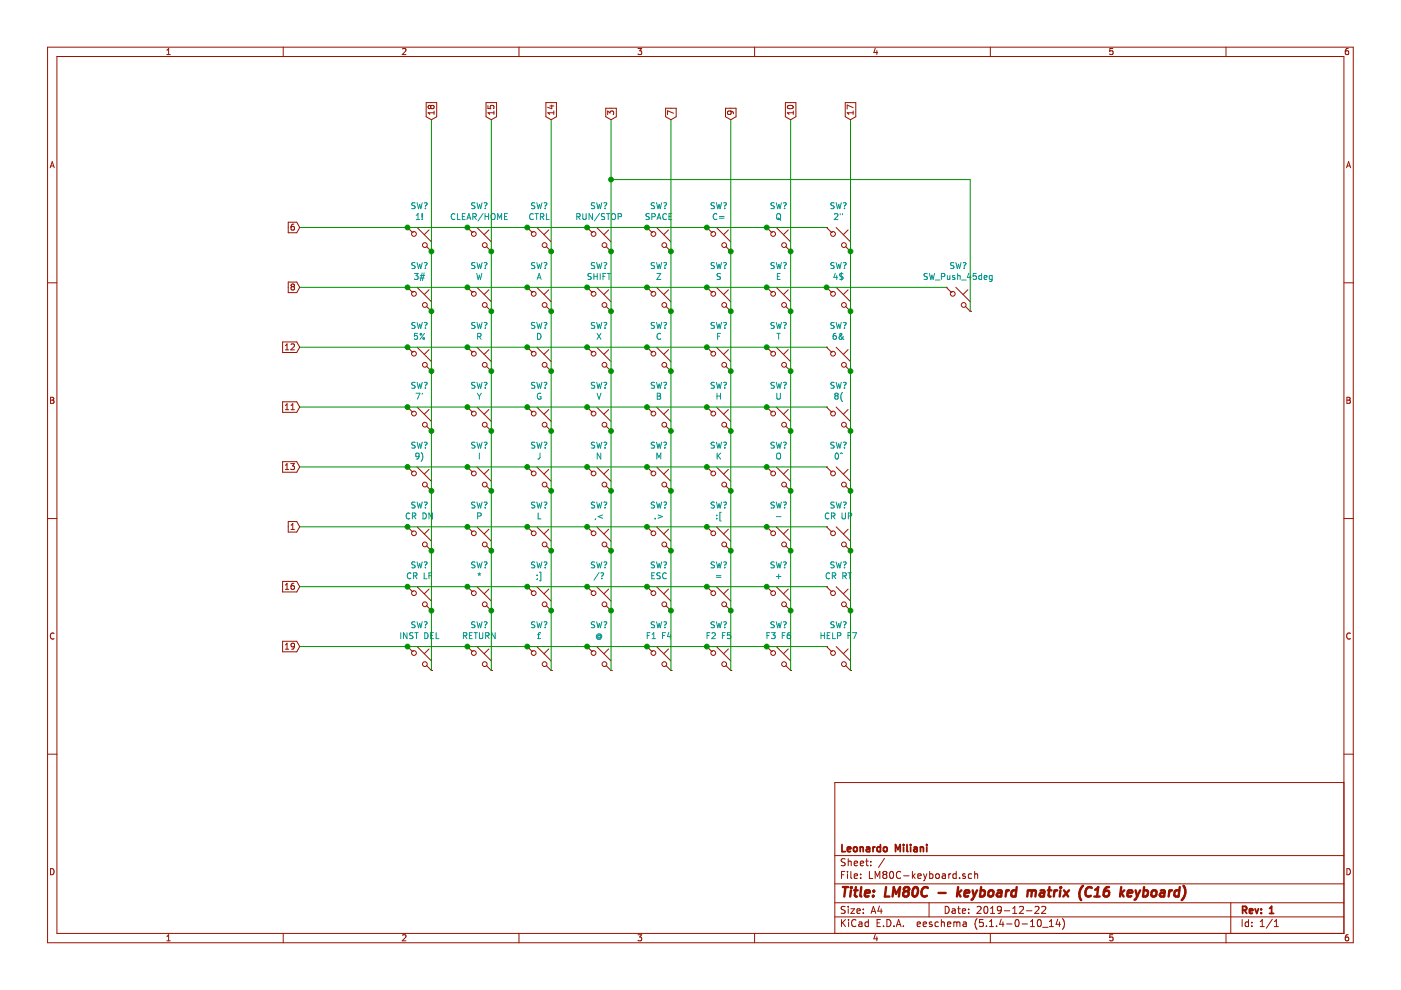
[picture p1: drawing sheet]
<svg xmlns="http://www.w3.org/2000/svg" width="297mm" height="210mm" viewBox="0 0 297 210" stroke-linecap="round" stroke-linejoin="round" font-family="sans-serif">
<path d="M.1 0h297v209.9h-297z" fill-rule="evenodd" fill="#fff" stroke="#fff" stroke-width=".21"/>
<g fill="none" stroke="#981200" stroke-width=".21">
<path d="M10.1 10h276.8v189.9h-276.8zM12.1 12h272.8v185.9h-272.8zM35.4 11.6h.7M35.4 10.6l.4-.3v1.3M60 10v2M85.3 10.4l.5-.1 .3 .3-.8 1h.8M110 10v2M135.3 10.3h.8l-.5 .5 .4 .1v.5l-.2 .2-.5-.2M160 10v2M185.6 10.2l-.3 .9h.8M185.9 10.7v.9M210 10v2"/>
<path d="M235.9 10.3h-.6v.6l.6-.1v.6l-.1 .2-.5-.2M259.9 10v2M285.9 10.3h-.4l-.2 .3-.1 .7 .3 .3 .4-.2v-.6h-.4l-.3 .2M10.6 35.6l.5-1.3 .4 1.3M10.7 35.2h.7M90.4 21.8h2.2v3l-1.1 .6-1.1-.6zM91.3 22.6l-.2-.3-.3 .3 .1 .4h.3l.1-.2M91.3 22.6l.2-.3h.3l.2 .3v.3l-.2 .2-.4-.1-.1-.2M91.3 22.6v.2M92 23.9h-1.2l.3 .4M92 23.5v.8M103 21.8h2.3v3l-1.1 .6-1.2-.6z"/>
<path d="M103.5 22.4v.6l.6 .1-.2-.2 .2-.5h.5l.1 .2-.1 .5M104.7 23.9h-1.2l.3 .4M104.7 23.5v.8M115.7 21.8h2.3v3l-1.1 .6-1.2-.6zM116.6 22.5h.8M117 22.3v.8l-.9-.4M117.4 23.9h-1.3l.4 .4M117.4 23.5v.8M128.4 22.9h2.3v1.9l-1.1 .6-1.2-.6zM128.8 24.3v-.8l.5 .5 .2-.4 .4-.1 .2 .3-.1 .5M141.1 22.9h2.3v1.9l-1.2 .6-1.1-.6zM142.8 24l-1.3-.5v.8"/>
<path d="M153.8 22.9h2.3v1.9l-1.2 .6-1.1-.6zM154.8 23.5l.2 .3v.3l-.6 .1-.2-.4 .3-.3 .7 .1 .2 .2 .1 .3M166.5 21.8h2.2v3l-1.1 .6-1.1-.6zM167 22.5a.75 .75 0 0 1 1.2 .2 .73 .73 0 0 1-1.3-.1zM168.2 23.9h-1.3l.4 .4M168.2 23.5v.8M179.2 21.8h2.2v3l-1.1 .6-1.1-.6zM180.9 23.5v.8M180.9 23.9h-1.3l.4 .4M180.9 22.8l-1.3-.5v.8M285.5 35.6l.4-1.3 .5 1.3M285.6 35.2h.6"/>
<path d="M10.1 60h2M61.1 47.1h1.8l.6 1.1-.6 1.1h-1.8zM61.1 59.8h1.8l.6 1.1-.6 1.1h-1.8zM62.3 47.5h-.2a.79 .79 0 0 0-.2 1.3l.5-.1v-.6l-.5-.1-.2 .3M86.4 48.2h.1M86.4 48.2l1 1M87.4 49.2h.1M88.4 48.2l3.1 3.1M90.5 52.3l1 1M91 48.7l-1.1 1.1M91.5 53.3h.1M99.1 48.2h.1"/>
<path d="M99.1 48.2l1 1M100.1 49.2h.1M101.1 48.2l3.1 3.1M103.2 52.3l1 1M103.7 48.7l-1.1 1.1M104.2 53.3h.1M111.8 48.2h.1M111.8 48.2l1 1M112.8 49.2h.1M113.8 48.2l3.1 3.1M115.8 52.3l1.1 1M116.4 48.7l-1.1 1.1"/>
<path d="M116.9 53.3h.1M124.5 48.2h.1M124.5 48.2l1 1M125.5 49.2h.1M126.5 48.2l3.1 3.1M128.5 52.3l1.1 1M129 48.7l-1 1.1M129.6 53.3h.1M137.2 48.2h.1M137.2 48.2l1 1M138.2 49.2h.1M139.2 48.2l3 3.1"/>
<path d="M141.2 52.3l1 1M141.7 48.7l-1 1.1M142.2 53.3h.1M149.9 48.2h.1M149.9 48.2l1 1M150.9 49.2h.1M151.9 48.2l3 3.1M153.9 52.3l1 1M154.4 48.7l-1 1.1M154.9 53.3h.1M162.6 48.2h.1M162.6 48.2l1 1"/>
<path d="M163.6 49.2h.1M164.6 48.2l3 3.1M166.6 52.3l1 1M167.1 48.7l-1 1.1M167.6 53.3h.1M175.2 48.2h.1M175.2 48.2l1.1 1M176.3 49.2h.1M177.3 48.2l3 3.1M179.3 52.3l1 1M179.8 48.7l-1 1.1M180.3 53.3h.1"/>
<path d="M284.9 60h2M59.9 72.5h3l.6 1.1-.6 1.1h-3zM60.5 73.3l.4-.4v1.3M60.5 74.2h.7M61.7 73l.5-.1 .2 .4-.8 .9h.8M61.9 60.8l-.2-.3 .2-.3 .5 .1v.3l-.2 .2M61.9 60.8l-.2 .2v.3l.2 .2 .4-.1 .1-.1v-.4l-.2-.1M61.9 60.8h.3M86.4 60.9h.1M86.4 73.6h.1M86.4 60.9l1 1M86.4 73.6l1 1"/>
<path d="M87.4 61.9h.1M87.4 74.6h.1M88.4 60.9l3.1 3.1M88.4 73.6l3.1 3.1M90.5 65l1 1M90.5 77.7l1 1M91 61.4l-1.1 1M91 74.1l-1.1 1M91.5 66h.1M91.5 78.7h.1M99.1 60.9h.1M99.1 73.6h.1"/>
<path d="M99.1 60.9l1 1M99.1 73.6l1 1M100.1 61.9h.1M100.1 74.6h.1M101.1 73.6l3.1 3.1M101.1 60.9l3.1 3.1M103.2 65l1 1M103.2 77.7l1 1M103.7 74.1l-1.1 1M103.7 61.4l-1.1 1M104.2 66h.1M104.2 78.7h.1"/>
<path d="M111.8 60.9h.1M111.8 73.6h.1M111.8 73.6l1 1M111.8 60.9l1 1M112.8 61.9h.1M112.8 74.6h.1M113.8 73.6l3.1 3.1M113.8 60.9l3.1 3.1M115.8 65l1.1 1M115.8 77.7l1.1 1M116.4 61.4l-1.1 1M116.4 74.1l-1.1 1"/>
<path d="M116.9 66h.1M116.9 78.7h.1M124.5 60.9h.1M124.5 73.6h.1M124.5 73.6l1 1M124.5 60.9l1 1M125.5 61.9h.1M125.5 74.6h.1M126.5 73.6l3.1 3.1M126.5 60.9l3.1 3.1M128.5 77.7l1.1 1M128.5 65l1.1 1"/>
<path d="M129 61.4l-1 1M129 74.1l-1 1M129.6 66h.1M129.6 78.7h.1M137.2 60.9h.1M137.2 73.6h.1M137.2 73.6l1 1M137.2 60.9l1 1M138.2 61.9h.1M138.2 74.6h.1M139.2 73.6l3 3.1M139.2 60.9l3 3.1"/>
<path d="M141.2 77.7l1 1M141.2 65l1 1M141.7 61.4l-1 1M141.7 74.1l-1 1M142.2 66h.1M142.2 78.7h.1M149.9 60.9h.1M149.9 73.6h.1M149.9 73.6l1 1M149.9 60.9l1 1M150.9 61.9h.1M150.9 74.6h.1"/>
<path d="M151.9 73.6l3 3.1M151.9 60.9l3 3.1M153.9 77.7l1 1M153.9 65l1 1M154.4 61.4l-1 1M154.4 74.1l-1 1M154.9 66h.1M154.9 78.7h.1M162.6 60.9h.1M162.6 73.6h.1M162.6 60.9l1 1M162.6 73.6l1 1"/>
<path d="M163.6 61.9h.1M163.6 74.6h.1M164.6 60.9l3 3.1M164.6 73.6l3 3.1M166.6 77.7l1 1M166.6 65l1 1M167.1 61.4l-1 1M167.1 74.1l-1 1M167.6 66h.1M167.6 78.7h.1M175.2 60.9h.1M175.2 73.6h.1"/>
<path d="M175.2 60.9l1.1 1M175.2 73.6l1.1 1M176.3 61.9h.1M176.3 74.6h.1M177.3 60.9l3 3.1M177.3 73.6l3 3.1M179.3 65l1 1M179.3 77.7l1 1M179.8 61.4l-1 1M179.8 74.1l-1 1M180.3 66h.1M180.3 78.7h.1"/>
<path d="M200.6 60.9h.1M200.6 60.9l1 1M201.6 61.9h.1M202.7 60.9l3 3.1M204.7 65l1 1M205.2 61.4l-1 1M205.7 66h.1M10.7 84.2h.5l.2 .3-.2 .3 .3 .3-.3 .4h-.5zM10.7 84.8h.5M59.9 85.2h3l.6 1.1-.6 1.1h-3zM59.9 97.9h3l.6 1.1-.6 1.1h-3zM60.5 86l.4-.4v1.3"/>
<path d="M60.5 98.6l.4-.3v1.3M60.5 99.6h.7M60.5 86.9h.7M61.6 98.3h.8l-.4 .5 .4 .1v.5l-.2 .2-.6-.2M61.7 86l.4-.4v1.3M61.7 86.9h.7M86.4 86.3h.1M86.4 99h.1M86.4 86.3l1 1M86.4 99l1 1M87.4 87.3h.1M88.4 86.3l3.1 3.1"/>
<path d="M88.4 99l3.1 3.1M90.5 90.4l1 1M91 86.8l-1.1 1M91 99.5l-1.1 1M91.5 91.4h.1M99.1 86.3h.1M99.1 99h.1M99.1 86.3l1 1M99.1 99l1 1M100.1 87.3h.1M101.1 86.3l3.1 3.1M101.1 99l3.1 3.1"/>
<path d="M103.2 90.4l1 1M103.7 86.8l-1.1 1M103.7 99.5l-1.1 1M104.2 91.4h.1M111.8 86.3h.1M111.8 99h.1M111.8 99l1 1M111.8 86.3l1 1M112.8 87.3h.1M113.8 99l3.1 3.1M113.8 86.3l3.1 3.1M115.8 90.4l1.1 1"/>
<path d="M116.4 99.5l-1.1 1M116.4 86.8l-1.1 1M116.9 91.4h.1M124.5 86.3h.1M124.5 99h.1M124.5 99l1 1M124.5 86.3l1 1M125.5 87.3h.1M126.5 86.3l3.1 3.1M126.5 99l3.1 3.1M128.5 90.4l1.1 1M129 86.8l-1 1"/>
<path d="M129 99.5l-1 1M129.6 91.4h.1M137.2 86.3h.1M137.2 99h.1M137.2 99l1 1M137.2 86.3l1 1M138.2 87.3h.1M139.2 86.3l3 3.1M139.2 99l3 3.1M141.2 90.4l1 1M141.7 86.8l-1 1M141.7 99.5l-1 1"/>
<path d="M142.2 91.4h.1M149.9 86.3h.1M149.9 99h.1M149.9 86.3l1 1M149.9 99l1 1M150.9 87.3h.1M151.9 86.3l3 3.1M151.9 99l3 3.1M153.9 90.4l1 1M154.4 86.8l-1 1M154.4 99.5l-1 1M154.9 91.4h.1"/>
<path d="M162.6 86.3h.1M162.6 99h.1M162.6 86.3l1 1M162.6 99l1 1M163.6 87.3h.1M164.6 86.3l3 3.1M164.6 99l3 3.1M166.6 90.4l1 1M167.1 99.5l-1 1M167.1 86.8l-1 1M167.6 91.4h.1M175.2 86.3h.1"/>
<path d="M175.2 99h.1M175.2 86.3l1.1 1M175.2 99l1.1 1M176.3 87.3h.1M177.3 86.3l3 3.1M177.3 99l3 3.1M179.3 90.4l1 1M179.8 86.8l-1 1M179.8 99.5l-1 1M180.3 91.4h.1M285.6 84.2h.4l.3 .3-.3 .3 .3 .3-.2 .4h-.5zM285.6 84.8h.4"/>
<path d="M10.1 109.9h2M61.1 110.6h1.8l.6 1.1-.6 1.1h-1.8zM61.7 112.3h.7M61.7 111.3l.4-.3v1.3M86.4 111.7h.1M86.4 111.7l1 1M87.4 100h.1M87.4 112.7h.1M88.4 111.7l3.1 3M90.5 103.1l1 1M90.5 115.8l1 1M91 112.2l-1.1 1"/>
<path d="M91.5 104.1h.1M91.5 116.8h.1M99.1 111.7h.1M99.1 111.7l1 1M100.1 100h.1M100.1 112.7h.1M101.1 111.7l3.1 3M103.2 115.8l1 1M103.2 103.1l1 1M103.7 112.2l-1.1 1M104.2 104.1h.1M104.2 116.8h.1"/>
<path d="M111.8 111.7h.1M111.8 111.7l1 1M112.8 100h.1M112.8 112.7h.1M113.8 111.7l3.1 3M115.8 115.8l1.1 1M115.8 103.1l1.1 1M116.4 112.2l-1.1 1M116.9 104.1h.1M116.9 116.8h.1M124.5 111.7h.1M124.5 111.7l1 1"/>
<path d="M125.5 100h.1M125.5 112.7h.1M126.5 111.7l3.1 3M128.5 115.8l1.1 1M128.5 103.1l1.1 1M129 112.2l-1 1M129.6 104.1h.1M129.6 116.8h.1M137.2 111.7h.1M137.2 111.7l1 1M138.2 100h.1M138.2 112.7h.1"/>
<path d="M139.2 111.7l3 3M141.2 103.1l1 1M141.2 115.8l1 1M141.7 112.2l-1 1M142.2 104.1h.1M142.2 116.8h.1M149.9 111.7h.1M149.9 111.7l1 1M150.9 100h.1M150.9 112.7h.1M151.9 111.7l3 3M153.9 103.1l1 1"/>
<path d="M153.9 115.8l1 1M154.4 112.2l-1 1M154.9 104.1h.1M154.9 116.8h.1M162.6 111.7h.1M162.6 111.7l1 1M163.6 100h.1M163.6 112.7h.1M164.6 111.7l3 3M166.6 103.1l1 1M166.6 115.8l1 1M167.1 112.2l-1 1"/>
<path d="M167.6 104.1h.1M167.6 116.8h.1M175.2 111.7h.1M175.2 111.7l1.1 1M176.3 100h.1M176.3 112.7h.1M177.3 111.7l3 3M179.3 103.1l1 1M179.3 115.8l1 1M179.8 112.2l-1 1M180.3 104.1h.1M180.3 116.8h.1"/>
<path d="M284.9 109.9h2M11.5 134.3a.58 .58 0 0 0-.8 .5 .58 .58 0 0 0 .8 .6M59.9 136h3l.6 1.1-.6 1.1h-3zM59.9 123.3h3l.6 1.1-.6 1.1h-3zM60.5 137.6h.7M60.5 124l.4-.3v1.2M60.5 136.7l.4-.3v1.2M60.5 124.9h.7M62.3 123.7h-.2a.79 .79 0 0 0-.2 1.2l.5-.1v-.5l-.5-.1-.2 .2M62.4 136.9l-.2 .3-.4-.1-.1-.2 .1-.4 .4-.1 .2 .2v.7l-.2 .3h-.4M86.4 124.4h.1M86.4 137.1h.1"/>
<path d="M86.4 124.4l1 1M86.4 137.1l1 1M87.4 125.4h.1M87.4 138.1h.1M88.4 124.4l3.1 3M88.4 137.1l3.1 3M90.5 128.5l1 1M91 124.9l-1.1 1M91 137.6l-1.1 1M91.5 129.5h.1M99.1 124.4h.1M99.1 137.1h.1"/>
<path d="M99.1 137.1l1 1M99.1 124.4l1 1M100.1 125.4h.1M100.1 138.1h.1M101.1 137.1l3.1 3M101.1 124.4l3.1 3M103.2 128.5l1 1M103.7 124.9l-1.1 1M103.7 137.6l-1.1 1M104.2 129.5h.1M111.8 124.4h.1M111.8 137.1h.1"/>
<path d="M111.8 124.4l1 1M111.8 137.1l1 1M112.8 125.4h.1M112.8 138.1h.1M113.8 137.1l3.1 3M113.8 124.4l3.1 3M115.8 128.5l1.1 1M116.4 137.6l-1.1 1M116.4 124.9l-1.1 1M116.9 129.5h.1M124.5 124.4h.1M124.5 137.1h.1"/>
<path d="M124.5 137.1l1 1M124.5 124.4l1 1M125.5 125.4h.1M125.5 138.1h.1M126.5 137.1l3.1 3M126.5 124.4l3.1 3M128.5 128.5l1.1 1M129 137.6l-1 1M129 124.9l-1 1M129.6 129.5h.1M137.2 124.4h.1M137.2 137.1h.1"/>
<path d="M137.2 124.4l1 1M137.2 137.1l1 1M138.2 125.4h.1M138.2 138.1h.1M139.2 124.4l3 3M139.2 137.1l3 3M141.2 128.5l1 1M141.7 124.9l-1 1M141.7 137.6l-1 1M142.2 129.5h.1M149.9 124.4h.1M149.9 137.1h.1"/>
<path d="M149.9 124.4l1 1M149.9 137.1l1 1M150.9 125.4h.1M150.9 138.1h.1M151.9 124.4l3 3M151.9 137.1l3 3M153.9 128.5l1 1M154.4 137.6l-1 1M154.4 124.9l-1 1M154.9 129.5h.1M162.6 124.4h.1M162.6 137.1h.1"/>
<path d="M162.6 124.4l1 1M162.6 137.1l1 1M163.6 125.4h.1M163.6 138.1h.1M164.6 124.4l3 3M164.6 137.1l3 3M166.6 128.5l1 1M167.1 124.9l-1 1M167.1 137.6l-1 1M167.6 129.5h.1M175.2 124.4h.1M175.2 137.1h.1"/>
<path d="M175.2 124.4l1.1 1M175.2 137.1l1.1 1M176.3 125.4h.1M176.3 138.1h.1M177.3 124.4l3 3M177.3 137.1l3 3M179.3 128.5l1 1M179.8 124.9l-1 1M179.8 137.6l-1 1M180.3 129.5h.1M286.3 134.3a.58 .58 0 0 0-.8 .5 .58 .58 0 0 0 .8 .6M10.1 159.9h2"/>
<path d="M90.5 141.1l1 1.1M91.5 142.2h.1M103.2 141.1l1 1.1M104.2 142.2h.1M115.8 141.1l1.1 1.1M116.9 142.2h.1M128.5 141.1l1.1 1.1M129.6 142.2h.1M141.2 141.1l1 1.1M142.2 142.2h.1M153.9 141.1l1 1.1M154.9 142.2h.1"/>
<path d="M166.6 141.1l1 1.1M167.6 142.2h.1M179.3 141.1l1 1.1M180.3 142.2h.1M284.9 159.9h2M284.9 165.9h-107.9v32M10.7 184.2a.65 .65 0 0 1 .8 .6 .65 .65 0 0 1-.8 .7zM35.4 198.5l.4-.3v1.3M35.4 199.5h.7M60 197.9v2M85.3 198.3l.5-.1 .3 .3-.8 1h.8M110 197.9v2"/>
<path d="M135.3 198.2h.8l-.5 .5 .4 .1v.6l-.2 .1-.5-.1M160 197.9v2M177 194.4h107.9M177 191.4h107.9M177 187.4h107.9M177 181.4h107.9M178.4 185.5h.5M178.4 195v1.5M178.6 195.6l.7 .9M179.1 184.8h-.7v1.5M179.2 192.2h-.6l-.3 .2 .2 .4 .6 .3v.4l-.2 .2-.6-.1M179.2 182.1h-.6l-.3 .2 .2 .4 .6 .3v.4l-.2 .2-.6-.1"/>
<path d="M179.3 195l-.9 .8M179.7 184.8v.1M179.7 185.3v1M179.8 182.1v1.5M179.8 192.2v.1M179.8 192.7v1M179.8 182.7l.2-.1h.4l.1 1M179.9 195v.1M179.9 195.5v1M180.4 192.7h.8l-.8 1h.8M180.4 184.8v1.3l.2 .2M181.1 185.8l.7-.2v-.3h-.5l-.2 .2 .1 .7h.6"/>
<path d="M181.1 183.1l.7-.2v-.3h-.5l-.2 .2 .1 .7h.6M181.5 195.1a.59 .59 0 0 0-.8 0 .59 .59 0 0 0-.1 .7 .56 .56 0 0 0 .2 .6 .56 .56 0 0 0 .7-.1M181.7 193.2l.7-.2-.1-.2-.4-.1-.2 .2 .1 .7h.5M182.1 195.5h.6l.1 1M182.4 183.1l.7-.2-.1-.3h-.4l-.2 .2 .1 .7h.5M182.5 186.1v.2M182.5 185.3v.2M182.8 195.8l-.5 .1-.3 .2 .3 .4 .5-.1M183 193.5v.2M183 192.8v.1M183.5 182.6h.6M183.7 182.1v1.3l.4 .2"/>
<path d="M184.1 195.5h-.4l-.3 .2 .1 .6 .2 .2 .4-.1M184.1 195v1.5M184.3 184.8v1.5h.7M184.6 183.4v.2M184.6 182.6v.2M184.7 193.7l.5-1.5 .5 1.5M184.8 193.2h.8M185.6 186.3v-1.5l.4 1 .5-1v1.5M185.6 198.1l-.3 .9h.8M185.9 198.6v.9M186 195.7h.5M186.5 192.1l-.4 1.1h1"/>
<path d="M186.7 195h-.7v1.5h.7M186.8 192.7v1M187.3 196.3v.2M187.5 185.4l-.3-.3 .3-.3h.3l.2 .2-.2 .4M187.5 185.4l-.3 .3v.3l.3 .3h.3l.2-.3v-.3l-.2-.3M187.5 185.4h.3M187.5 182l-1.2 1.9M188 195a.76 .76 0 0 1 .9 .7 .76 .76 0 0 1-.9 .8zM188.8 184.9l.2-.1a.8 .8 0 0 1 .5 .7 .8 .8 0 0 1-.5 .8l-.4-.6zM189.5 196.3v.2M190 196.5l.5-1.5 .5 1.5M190.2 196h.7"/>
<path d="M191 184.9a.59 .59 0 0 0-.8 0 .59 .59 0 0 0-.2 .7 .56 .56 0 0 0 .3 .6 .56 .56 0 0 0 .7-.1M191.5 196.3v.2M191.6 185.7h1.1M193.4 184.8v1.5M193.6 185.7l.4 .6M194 185.3l-.6 .5M194.5 196l.7-.2-.1-.3h-.4l-.2 .2v.7h.6M194.6 185.8l.7-.2-.1-.3h-.4l-.2 .2 .1 .7h.5M195.7 196l.7-.2v-.3h-.4l-.3 .2 .1 .7h.6M195.8 185.3l.4 1M196.2 186.3l-.4 .5M196.5 185.3l-.3 1"/>
<path d="M197 191.4v3M197.1 185.3h.4l.3 .2-.1 .6-.2 .2-.4-.1M197.1 184.8v1.5M197.6 195.5h-.4l-.2 .2 .1 .2 .5 .1v.4h-.6M198.4 185.4l.3-.1 .4 .1 .1 .6-.2 .2-.3 .1-.3-.2zM199 195.5h-.5l-.3 .2 .1 .6 .2 .2 .5-.1M199.6 195.6l.2-.1h.3l.1 1M199.6 195v1.5M199.8 185.3h.6l.1 1M200.4 192.2a.75 .75 0 0 1 .8 .7 .75 .75 0 0 1-.8 .8zM200.5 185.6l-.6 .1-.2 .2 .2 .4 .6-.1M200.9 196l.7-.2-.1-.3h-.4l-.2 .2v.7h.6"/>
<path d="M201.2 185.3v1M201.6 185.3l-.4 .2M201.9 192.8h.6v.9M202.2 195.6l.5-.1 .2 .2M202.2 195.5v1M202.5 193l-.5 .1-.2 .2 .2 .4 .5-.1M202.7 185.3h-.4l-.3 .2 .1 .6 .2 .2 .4-.1M202.7 184.8v1.5M202.9 195.7l.2-.2h.3l.1 1M202.9 195.7v.8M203 192.7h.6M203.2 192.2v1.3l.4 .2"/>
<path d="M203.4 186.1v.2M204 193.2l.7-.2v-.2l-.5-.1-.2 .2 .1 .7h.6M204.2 195.5h.6l.1 1M204.6 185.3h-.3l-.2 .2 .1 .2 .4 .1v.4h-.5M204.9 195.8l-.5 .1-.2 .2 .2 .4 .5-.1M205.4 193.5v.2M205.4 192.8v.1M206 185.3h-.4l-.3 .2 .1 .7h.6M206.6 185.4l.3-.1h.3l.1 1M206.6 184.8v1.5M207.2 192.3l.5-.1 .3 .4-.9 1.1h.9M207.2 194.8a1.71 1.71 0 0 0 0 2.2"/>
<path d="M208.4 195h-.7l-.1 .7 .8-.1 .1 .2-.1 .5-.2 .2-.6-.2M208.7 192.3l.4-.1a.85 .85 0 0 1-.1 1.5l-.3-.2-.1-.4zM209.1 196.3v.2M209.8 196.5h.8M209.8 195.4l.4-.4v1.5M210 197.9v2M210 193.7h.9M210 192.6l.5-.4v1.5M211.3 196.3v.2M212.3 194.9l-.4 1.1h1M212.3 192.8l-.3 .3h-.3l-.3-.3 .2-.6h.4l.2 .1a1.19 1.19 0 0 1-.2 1.3l-.4 .1M212.6 195.5v1"/>
<path d="M212.9 193.1h1.2M213.4 195.9h1.2M214.7 193.7h.9M214.7 192.6l.5-.4v1.5M215.4 195h.2a.8 .8 0 0 1 .5 .7 .8 .8 0 0 1-.5 .8 .97 .97 0 0 1-.2-1.5zM216.1 192.3l.6-.1 .3 .4-.9 1.1h.9M216.7 195.9h1.1M217.6 193.1h1.2M218.5 196.5h.8M218.5 195.4l.4-.4v1.5M219.4 192.3l.6-.1 .2 .1 .1 .3-.9 1.1h.9M220.1 195.1l.3-.1a.85 .85 0 0 1-.1 1.5l-.2-.2-.2-.4z"/>
<path d="M220.9 192.3l.5-.1 .3 .4-.9 1.1h.9M221.1 196.6h1.1M222.5 196.5h.9M222.5 195.4l.4-.4v1.5M224.3 194.9l-.4 1.1h.9M224.6 195.5v1M225.3 194.8a1.71 1.71 0 0 1 0 2.2M235.9 198.2h-.6v.6l.6-.1v.7l-.1 .1-.5-.1M259.9 197.9v2M260.9 191.4v6.5M263.4 195v1.5M264.7 195.5h-.4l-.3 .2 .1 .7h.6"/>
<path d="M264.7 195v1.5M265.4 196.3v.2M265.4 195.5v.2M267.2 196.5h.9M267.2 195.4l.4-.4v1.5M269.8 194.9l-1.3 1.9M270.2 196.5h.9M270.2 195.4l.4-.4v1.5M285.6 184.2a.65 .65 0 0 1 .7 .6 .65 .65 0 0 1-.7 .7zM285.9 198.2h-.4l-.2 .3-.1 .7 .3 .3 .4-.1v-.7h-.4l-.3 .2"/>
<circle cx="87.8" cy="49.6" r=".51"/>
<circle cx="90.1" cy="52" r=".51"/>
<circle cx="100.5" cy="49.6" r=".51"/>
<circle cx="102.8" cy="52" r=".51"/>
<circle cx="113.2" cy="49.6" r=".51"/>
<circle cx="115.5" cy="52" r=".51"/>
<circle cx="125.8" cy="49.6" r=".51"/>
<circle cx="128.2" cy="52" r=".51"/>
<circle cx="138.5" cy="49.6" r=".51"/>
<circle cx="140.8" cy="52" r=".51"/>
<circle cx="151.2" cy="49.6" r=".51"/>
<circle cx="153.5" cy="52" r=".51"/>
<circle cx="163.9" cy="49.6" r=".51"/>
<circle cx="166.2" cy="52" r=".51"/>
<circle cx="176.6" cy="49.6" r=".51"/>
<circle cx="178.9" cy="52" r=".51"/>
<circle cx="87.8" cy="62.3" r=".51"/>
<circle cx="87.8" cy="75" r=".51"/>
<circle cx="90.1" cy="64.7" r=".51"/>
<circle cx="90.1" cy="77.4" r=".51"/>
<circle cx="100.5" cy="75" r=".51"/>
<circle cx="100.5" cy="62.3" r=".51"/>
<circle cx="102.8" cy="64.7" r=".51"/>
<circle cx="102.8" cy="77.4" r=".51"/>
<circle cx="113.2" cy="62.3" r=".51"/>
<circle cx="113.2" cy="75" r=".51"/>
<circle cx="115.5" cy="64.7" r=".51"/>
<circle cx="115.5" cy="77.4" r=".51"/>
<circle cx="125.8" cy="75" r=".51"/>
<circle cx="125.8" cy="62.3" r=".51"/>
<circle cx="128.2" cy="77.4" r=".51"/>
<circle cx="128.2" cy="64.7" r=".51"/>
<circle cx="138.5" cy="62.3" r=".51"/>
<circle cx="138.5" cy="75" r=".51"/>
<circle cx="140.8" cy="64.7" r=".51"/>
<circle cx="140.8" cy="77.4" r=".51"/>
<circle cx="151.2" cy="62.3" r=".51"/>
<circle cx="151.2" cy="75" r=".51"/>
<circle cx="153.5" cy="77.4" r=".51"/>
<circle cx="153.5" cy="64.7" r=".51"/>
<circle cx="163.9" cy="75" r=".51"/>
<circle cx="163.9" cy="62.3" r=".51"/>
<circle cx="166.2" cy="77.4" r=".51"/>
<circle cx="166.2" cy="64.7" r=".51"/>
<circle cx="176.6" cy="62.3" r=".51"/>
<circle cx="176.6" cy="75" r=".51"/>
<circle cx="178.9" cy="64.7" r=".51"/>
<circle cx="178.9" cy="77.4" r=".51"/>
<circle cx="202" cy="62.3" r=".51"/>
<circle cx="204.3" cy="64.7" r=".51"/>
<circle cx="87.8" cy="87.7" r=".51"/>
<circle cx="90.1" cy="90" r=".51"/>
<circle cx="100.5" cy="87.7" r=".51"/>
<circle cx="102.8" cy="90" r=".51"/>
<circle cx="113.2" cy="87.7" r=".51"/>
<circle cx="115.5" cy="90" r=".51"/>
<circle cx="125.8" cy="87.7" r=".51"/>
<circle cx="128.2" cy="90" r=".51"/>
<circle cx="138.5" cy="87.7" r=".51"/>
<circle cx="140.8" cy="90" r=".51"/>
<circle cx="151.2" cy="87.7" r=".51"/>
<circle cx="153.5" cy="90" r=".51"/>
<circle cx="163.9" cy="87.7" r=".51"/>
<circle cx="166.2" cy="90" r=".51"/>
<circle cx="176.6" cy="87.7" r=".51"/>
<circle cx="178.9" cy="90" r=".51"/>
<circle cx="87.8" cy="113.1" r=".51"/>
<circle cx="87.8" cy="100.4" r=".51"/>
<circle cx="90.1" cy="115.4" r=".51"/>
<circle cx="90.1" cy="102.7" r=".51"/>
<circle cx="100.5" cy="100.4" r=".51"/>
<circle cx="100.5" cy="113.1" r=".51"/>
<circle cx="102.8" cy="115.4" r=".51"/>
<circle cx="102.8" cy="102.7" r=".51"/>
<circle cx="113.2" cy="113.1" r=".51"/>
<circle cx="113.2" cy="100.4" r=".51"/>
<circle cx="115.5" cy="102.7" r=".51"/>
<circle cx="115.5" cy="115.4" r=".51"/>
<circle cx="125.8" cy="100.4" r=".51"/>
<circle cx="125.8" cy="113.1" r=".51"/>
<circle cx="128.2" cy="102.7" r=".51"/>
<circle cx="128.2" cy="115.4" r=".51"/>
<circle cx="138.5" cy="100.4" r=".51"/>
<circle cx="138.5" cy="113.1" r=".51"/>
<circle cx="140.8" cy="102.7" r=".51"/>
<circle cx="140.8" cy="115.4" r=".51"/>
<circle cx="151.2" cy="100.4" r=".51"/>
<circle cx="151.2" cy="113.1" r=".51"/>
<circle cx="153.5" cy="115.4" r=".51"/>
<circle cx="153.5" cy="102.7" r=".51"/>
<circle cx="163.9" cy="100.4" r=".51"/>
<circle cx="163.9" cy="113.1" r=".51"/>
<circle cx="166.2" cy="115.4" r=".51"/>
<circle cx="166.2" cy="102.7" r=".51"/>
<circle cx="176.6" cy="113.1" r=".51"/>
<circle cx="176.6" cy="100.4" r=".51"/>
<circle cx="178.9" cy="115.4" r=".51"/>
<circle cx="178.9" cy="102.7" r=".51"/>
<circle cx="87.8" cy="138.5" r=".51"/>
<circle cx="87.8" cy="125.8" r=".51"/>
<circle cx="90.1" cy="128.1" r=".51"/>
<circle cx="100.5" cy="138.5" r=".51"/>
<circle cx="100.5" cy="125.8" r=".51"/>
<circle cx="102.8" cy="128.1" r=".51"/>
<circle cx="113.2" cy="138.5" r=".51"/>
<circle cx="113.2" cy="125.8" r=".51"/>
<circle cx="115.5" cy="128.1" r=".51"/>
<circle cx="125.8" cy="125.8" r=".51"/>
<circle cx="125.8" cy="138.5" r=".51"/>
<circle cx="128.2" cy="128.1" r=".51"/>
<circle cx="138.5" cy="125.8" r=".51"/>
<circle cx="138.5" cy="138.5" r=".51"/>
<circle cx="140.8" cy="128.1" r=".51"/>
<circle cx="151.2" cy="125.8" r=".51"/>
<circle cx="151.2" cy="138.5" r=".51"/>
<circle cx="153.5" cy="128.1" r=".51"/>
<circle cx="163.9" cy="125.8" r=".51"/>
<circle cx="163.9" cy="138.5" r=".51"/>
<circle cx="166.2" cy="128.1" r=".51"/>
<circle cx="176.6" cy="125.8" r=".51"/>
<circle cx="176.6" cy="138.5" r=".51"/>
<circle cx="178.9" cy="128.1" r=".51"/>
<circle cx="90.1" cy="140.8" r=".51"/>
<circle cx="102.8" cy="140.8" r=".51"/>
<circle cx="115.5" cy="140.8" r=".51"/>
<circle cx="128.2" cy="140.8" r=".51"/>
<circle cx="140.8" cy="140.8" r=".51"/>
<circle cx="153.5" cy="140.8" r=".51"/>
<circle cx="166.2" cy="140.8" r=".51"/>
<circle cx="178.9" cy="140.8" r=".51"/>
</g>
<g fill="none" stroke="#981200" stroke-width=".38">
<path d="M178.5 179.1v1.5h.7M181 179.7l.2-.1 .5 .1v.7l-.2 .2-.5-.2zM182.4 179.7l.2-.1 .4 .1v.9M182.4 179.6v1M183.7 179.7h.6l.1 .9M184.4 179.9l-.5 .1-.2 .2 .2 .4 .5-.1M185.1 179.6v1M185.5 179.6l-.4 .3M186.7 179.7l-.5-.1-.2 .3v.5l.2 .2 .5-.1M186.7 179.1v1.5M187.4 179.7l.2-.1 .4 .1v.7l-.2 .2-.4-.2zM191.6 179.1v.1"/>
<path d="M191.6 179.6v1M192.3 179.1v1.3l.2 .2M193.1 179.1v.1M193.1 179.6v1M193.8 179.7h.6v.9M194.4 179.9l-.5 .1-.2 .2 .2 .4 .5-.1M195.1 179.7l.3-.1 .3 .1 .1 .9M195.1 179.6v1M196.5 179.1v.1M196.5 179.6v1M179.7 180.1l.7-.2-.1-.2-.4-.1-.2 .2v.7h.6M189.9 180.6v-1.5l.5 1 .5-1v1.5"/>
<path d="M263.5 193l.7-.1 .1-.2-.1-.4-.2-.1h-.5v1.5M263.8 193l.5 .7M264.9 193.2l.7-.2-.1-.2-.4-.1-.2 .2 .1 .7h.5M266.1 192.7l.4 1 .3-1M267.4 193.5v.2M267.4 192.8v.1M269.2 193.7h.8M269.2 192.6l.4-.4v1.5"/>
</g>
<g fill="none" stroke="#981200" stroke-width=".51">
<path d="M178.7 188.1h1.1M179.3 188.1l-.3 2M180.4 188.8l-.2 1.3M180.5 188.1v.2M180.5 188.1l.1 .1-.1 .1M181.1 188.8h.7M181.5 188.1l-.3 1.7 .1 .2 .4 .1M182.6 188.1l-.2 1.7 .2 .3M183.4 189.4l1-.2-.1-.4h-.5l-.4 .2v1h.8M185.1 189.9v.2M185.3 188.8l.1 .1-.2 .1M185.3 188.8l-.1 .2"/>
<path d="M187.9 188.1l-.3 2h1M189.2 190.1l.3-2 .5 1.4 .8-1.4-.2 2M191.9 188.9l-.3-.3 .1-.3a.65 .65 0 0 1 .9-.1l.2 .4-.5 .3M191.9 188.9l-.2 .1a.67 .67 0 0 0-.2 .9 .65 .65 0 0 0 .9 .1 .65 .65 0 0 0 .1-1l-.2-.1M191.9 188.9h.4M193.8 188.3l.1-.1a.44 .44 0 0 1 .4-.1 .44 .44 0 0 1 .3 .4 1.15 1.15 0 0 1-.8 1.6l-.1-.1a1.55 1.55 0 0 1 .1-1.7zM196.7 188.3a.88 .88 0 0 0-1 0 .88 .88 0 0 0-.3 .9 .71 .71 0 0 0 .3 .8 .71 .71 0 0 0 .8-.1M199 189.3h1.5M203.1 188.1l-.2 2M203.2 189.3l.5 .8M203.8 188.8l-.8 .7M204.5 189.4l1-.2-.1-.4h-.5l-.4 .2v1h.8"/>
<path d="M206.2 188.8l.3 1.3M206.5 190.1l-.2 .5-.3 .2M207.2 188.8l-.7 1.3M207.9 188.8h.8l.1 .3v.6a.66 .66 0 0 1-1 .3M208 188.1l-.2 2M209.7 188.9l.3-.1a.48 .48 0 0 1 .7 .3l-.2 .8-.6 .2-.4-.4zM211.5 188.8h.8v1.3M212.4 189.2l-.7 .1a.4 .4 0 0 0-.4 .4 .4 .4 0 0 0 .3 .4l.7-.1M213.4 188.8l-.2 1.3M213.9 188.8h-.3l-.3 .3M215.5 188.8h-.8l-.2 .3-.1 .6 .3 .4 .6-.1M215.6 188.1l-.3 2"/>
<path d="M217.9 188.9l.6-.1 .3 .2M217.9 188.8l-.1 1.3M218.8 189a.47 .47 0 0 1 .4-.2 .47 .47 0 0 1 .4 .2l-.1 1.1M218.8 189l-.1 1.1M220.6 188.8h.8l-.1 1.3M221.4 189.2l-.7 .1a.4 .4 0 0 0-.3 .4 .4 .4 0 0 0 .3 .4l.6-.1M222.2 188.8h.7M222.5 188.1l-.2 1.7 .1 .2 .3 .1M223.6 188.8l-.2 1.3M224.2 188.8h-.4l-.3 .3M224.8 188.8l-.1 1.3M224.9 188.1l-.1 .1 .1 .1"/>
<path d="M224.9 188.1v.2M225.6 188.8l.9 1.3M226.7 188.8l-1.3 1.3M229.6 187.8a2.36 2.36 0 0 0-.4 3M231.5 188.3a.87 .87 0 0 0-1 0 .87 .87 0 0 0-.4 .9 .69 .69 0 0 0 .3 .8 .69 .69 0 0 0 .9-.1M232 190.1h1.2M232.2 188.7l.6-.6-.2 2M235.1 188.1a.93 .93 0 0 0-1 .8l-.1 .8 .1 .3a.66 .66 0 0 0 1-.3l.1-.5-.2-.3a.66 .66 0 0 0-1 .3M237.7 188.1l-.2 2M237.7 189.3l.5 .8M238.4 188.8l-.9 .7M239.1 189.4l1-.2-.1-.4h-.8l-.2 1 .3 .3 .6-.1"/>
<path d="M240.8 188.8l.3 1.3M241.1 190.1l-.3 .5-.3 .2M241.7 188.8l-.6 1.3M242.5 188.8h.8l.1 .3-.1 .6a.66 .66 0 0 1-1 .3M242.6 188.1l-.3 2M244.3 188.9l.3-.1 .6 .1v.8l-.3 .3a.53 .53 0 0 1-.7-.1zM246.1 188.8h.8l-.1 1.3M246.9 189.2l-.7 .1a.4 .4 0 0 0-.3 .4 .4 .4 0 0 0 .2 .4l.7-.1M248 188.8l-.2 1.3M248.5 188.8h-.4l-.2 .3M250 188.8h-.7l-.3 .3v.6l.3 .4 .6-.1M250.1 188.1l-.2 2"/>
<path d="M250.9 187.8a2.31 2.31 0 0 1-.4 3"/>
</g>
<g fill="none" stroke="#009596" stroke-width=".21">
<path d="M87.9 58h.8l-.5 .5 .4 .1 .1 .4-.3 .3-.5-.2M88 43.1l-.5-.1-.1 .1v.4l.5 .2 .1 .3-.2 .2h-.5M88 55.7h-.5l-.1 .1v.4l.5 .2 .1 .3-.2 .2h-.5M88.2 46.6h.8M88.2 45.6l.4-.3v1.3M88.4 43l.3 1.2 .3-.9 .2 .9 .3-1.2M88.4 55.7l.3 1.2 .3-.9 .2 .9 .3-1.2M89 58.9h.9M89.1 58.4h1M89.5 57.9l-.4 1.6M89.5 46.4v.2M89.5 45.3v.8"/>
<path d="M89.9 57.9l-.3 1.6M89.9 43.1l.5-.1a.46 .46 0 0 1-.2 .7v.1M89.9 55.7h.5a.46 .46 0 0 1-.2 .7v.1M90.2 44.1v.1M90.2 56.8v.1M96.4 45.4a.56 .56 0 0 0-.7 .5 .56 .56 0 0 0 .7 .5M97 45.3v1.3h.6M98 45.9h.5M98.6 45.3h-.6v1.3h.6M99 46.6l.4-1.3 .4 1.3M99.1 46.2h.6M100.3 45.9h.6l.1-.2-.1-.3-.6-.1v1.3"/>
<path d="M100.6 45.9l.4 .7M100.7 43.1l-.5-.1-.1 .1v.4l.5 .2 .1 .3-.2 .2h-.5M100.7 55.7h-.5l-.1 .1v.4l.5 .2 .1 .3-.2 .2h-.5M101.1 58l.3 1.3 .2-1 .3 1 .3-1.3M101.1 43l.3 1.2 .3-.9 .2 .9 .3-1.2M101.1 55.7l.3 1.2 .3-.9 .2 .9 .3-1.2M102.4 45.2l-1.1 1.7M102.6 43.1l.5-.1a.46 .46 0 0 1-.2 .7v.1M102.6 55.7h.5a.46 .46 0 0 1-.2 .7v.1M102.8 45.9h.8M102.8 45.3v1.3M102.9 44.1v.1"/>
<path d="M102.9 56.8v.1M103.6 45.3v1.3M104.2 45.5l.2-.2a.45 .45 0 0 1 .6 .4l-.1 .7-.5 .2-.3-.5zM105.5 46.6v-1.3l.4 .9 .4-.9v1.3M107 45.9h.4M107.6 45.3h-.6v1.3h.6M113.1 45.4a.58 .58 0 0 0-.8 .5 .58 .58 0 0 0 .7 .6l.1-.1M113.4 43.1l-.5-.1-.2 .1 .1 .4 .5 .2 .1 .3-.2 .2h-.5M113.4 55.7h-.5l-.2 .1 .1 .4 .5 .2 .1 .3-.2 .2h-.5M113.4 45.3h.8M113.8 45.3v1.3M113.8 43l.3 1.2 .3-.9 .2 .9 .3-1.2"/>
<path d="M113.8 55.7l.3 1.2 .3-.9 .2 .9 .3-1.2M113.9 59.3l.4-1.3 .4 1.3M114 58.9h.6M114.6 45.9h.6l.1-.2-.1-.3-.6-.1v1.3M114.9 45.9l.4 .7M115.3 43.1l.5-.1a.46 .46 0 0 1-.2 .7v.1M115.3 55.7h.5a.46 .46 0 0 1-.2 .7v.1M115.6 44.1v.1M115.6 56.8v.1M115.8 45.3v1.3h.7M122.3 45.9h.6l.1-.5-.7-.1v1.3M122.6 45.9l.4 .7"/>
<path d="M123.6 45.3v1l.2 .3 .4-.1 .1-.2v-1M125.4 58.1l-.5-.1-.2 .1 .1 .4 .5 .3 .1 .2-.3 .3-.4-.1M125.6 45.3v1.3l-.7-1.3v1.3M125.9 58v1.3M125.9 58.6h.7M126.1 43.1l-.5-.1-.2 .1 .1 .4 .5 .2 .1 .3-.3 .2h-.4M126.1 55.7h-.5l-.2 .1 .1 .4 .5 .2 .1 .3-.3 .2h-.4M126.5 43l.3 1.2 .3-.9 .2 .9 .3-1.2M126.5 55.7l.3 1.2 .3-.9 .2 .9 .3-1.2M126.6 58v1.3M127.1 45.2l-1.1 1.7M127.2 58v1.3"/>
<path d="M127.9 58.6h.4M128 43.1l.5-.1a.46 .46 0 0 1-.2 .7v.1M128 55.7h.5a.46 .46 0 0 1-.2 .7v.1M128.2 45.4l-.5-.1-.2 .1 .1 .4 .6 .3v.2l-.2 .3-.5-.1M128.3 44.1v.1M128.3 56.8v.1M128.5 58h-.6v1.3M128.6 45.3h.7M128.8 58h.7M128.9 45.3v1.3M129.1 58v1.3M129.7 45.5l.3-.2 .3 .1a.78 .78 0 0 1-.1 1.2l-.5-.2z"/>
<path d="M131 45.9h.7l.1-.2-.1-.3-.7-.1v1.3M137.7 45.4l-.5-.1-.2 .1 .1 .4 .4 .2 .2 .3-.3 .3-.5-.1M138.2 45.9h.6l.1-.2v-.3l-.7-.1v1.3M138.8 43.1l-.5-.1-.2 .1 .1 .4 .5 .2 .1 .3-.3 .2h-.4M138.8 55.7h-.5l-.2 .1 .1 .4 .5 .2 .1 .3-.3 .2h-.4M139.2 43l.3 1.2 .3-.9 .2 .9 .3-1.2M139.2 55.7l.3 1.2 .3-.9 .2 .9 .3-1.2M139.3 58h.8l-.8 1.3h.8M139.3 46.6l.4-1.3 .4 1.3M139.4 46.2h.6M140.7 43.1l.5-.1a.46 .46 0 0 1-.2 .7v.1M140.7 55.7h.5a.46 .46 0 0 1-.2 .7v.1"/>
<path d="M141 44.1v.1M141 56.8v.1M141.3 45.4a.56 .56 0 0 0-.7 .1 .56 .56 0 0 0 0 .8l.3 .3 .4-.2M141.8 45.9h.5M142.4 45.3h-.6v1.3h.6M151.5 43.1l-.5-.1-.2 .1 .1 .4 .5 .2 .1 .3-.3 .2h-.5M151.5 55.7h-.5l-.2 .1 .1 .4 .5 .2 .1 .3-.3 .2h-.5M151.9 43l.3 1.2 .2-.9 .3 .9 .3-1.2M151.9 55.7l.3 1.2 .2-.9 .3 .9 .3-1.2M152 45.4a.56 .56 0 0 0-.8 .5 .56 .56 0 0 0 .8 .5M152.5 45.9h1M152.5 46.3h1"/>
<path d="M152.8 58.1l-.5-.1-.2 .1v.4l.5 .2 .2 .3-.3 .3-.5-.1M153.4 43.1l.4-.1a.46 .46 0 0 1-.1 .7v.1M153.4 55.7h.4a.46 .46 0 0 1-.1 .7v.1M153.7 44.1v.1M153.7 56.8v.1M164.2 43.1l-.5-.1-.2 .1 .1 .4 .5 .2 .1 .3-.3 .2h-.5M164.2 55.7h-.5l-.2 .1 .1 .4 .5 .2 .1 .3-.3 .2h-.5M164.6 43l.3 1.2 .2-.9 .3 .9 .3-1.2M164.6 55.7l.3 1.2 .2-.9 .3 .9 .3-1.2M164.7 45.5l.3-.2a.44 .44 0 0 1 .5 .4l-.1 .7-.4 .2-.3-.2zM164.8 58.6h.4M164.9 46.3l.7 .4"/>
<path d="M165.4 58h-.6v1.3h.6M166.1 43.1l.4-.1a.46 .46 0 0 1-.1 .7v.1M166.1 55.7h.4a.46 .46 0 0 1-.1 .7v.1M166.4 44.1v.1M166.4 56.8v.1M176.9 43.1l-.5-.1-.2 .1 .1 .4 .4 .2 .2 .3-.3 .2h-.5M176.9 55.7h-.5l-.2 .1 .1 .4 .4 .2 .2 .3-.3 .2h-.5M176.9 45.4l.5-.1 .3 .3-.8 1h.8M177.1 57.9l-.3 .9h.8M177.3 43l.3 1.2 .2-.9 .3 .9 .3-1.2M177.3 55.7l.3 1.2 .2-.9 .3 .9 .3-1.2M177.4 58.4v.9"/>
<path d="M178.1 45.3v.2M178.4 57.8v1.6M178.6 45.3v.2M178.7 58.1l-.4-.1-.2 .1v.4l.5 .2 .1 .3-.2 .3-.5-.1M178.8 43.1l.4-.1a.46 .46 0 0 1-.1 .7v.1M178.8 55.7h.4a.46 .46 0 0 1-.1 .7v.1M179.1 44.1v.1M179.1 56.8v.1M196.6 58.1l-.5-.1-.1 .1v.4l.5 .2 .1 .3-.2 .3-.5-.1M197.1 58l.3 1.3 .2-1 .2 1 .3-1.3M198.3 59.4h1M199.6 58.6h.6l.1-.2v-.3l-.7-.1v1.3"/>
<path d="M200.9 58.4v.8l.5-.1M201.4 58.4v.9M202.3 55.7h-.5l-.2 .1v.4l.5 .2 .2 .3-.3 .2h-.5M202.4 58.5l-.3-.1-.1 .2 .5 .4M202.5 59.1l-.2 .2-.3-.1M202.5 59v.1M202.7 55.7l.3 1.2 .2-.9 .2 .9 .4-1.2M203 58.5h.5l.1 .8M203 58v1.3M203.9 59.4h.9M204.2 55.7h.4a.46 .46 0 0 1-.2 .7v.1M204.4 56.8v.1"/>
<path d="M205.4 57.9l-.3 .9h.8M205.7 58.4v.9M207 58h-.6l-.1 .6 .2-.1 .5 .1v.5l-.2 .2-.5-.2M208.1 58.5l-.4-.1-.2 .2 .1 .6h.5M208.1 58v1.3M208.7 58.8l.6-.1-.1-.2-.4-.1-.1 .2v.6h.5M210.4 58.5l-.4-.1-.3 .2 .2 .6h.5M210.4 58.4v1l-.3 .3-.3-.1M88 68.4h-.5l-.1 .1v.4l.5 .2 .1 .3-.2 .2h-.5M88.4 68.4l.3 1.2 .3-.9 .2 .9 .3-1.2M88.5 70.7h-.6l-.1 .6 .2-.1 .5 .1v.5l-.2 .1-.5-.1M89.1 70.7h.2v.3h-.2z"/>
<path d="M89.9 68.4h.5a.46 .46 0 0 1-.2 .7v.1M90 70.7l-1 1.2M90.2 69.5v.1M100.7 68.4h-.5l-.1 .1v.4l.5 .2 .1 .3-.2 .2h-.5M101.1 68.4l.3 1.2 .3-.9 .2 .9 .3-1.2M101.3 71.3l.7-.1v-.4l-.7-.1v1.2M101.6 71.3l.4 .6M102.6 68.4h.5a.46 .46 0 0 1-.2 .7v.1M102.9 69.5v.1M113.4 68.4h-.5l-.2 .1 .1 .4 .5 .2 .1 .3-.2 .2h-.5M113.8 68.4l.3 1.2 .3-.9 .2 .9 .3-1.2M114 70.7a.64 .64 0 0 1 .7 .6 .64 .64 0 0 1-.7 .6z"/>
<path d="M115.3 68.4h.5a.46 .46 0 0 1-.2 .7v.1M115.6 69.5v.1M126.1 68.4h-.5l-.2 .1 .1 .4 .5 .2 .1 .3-.3 .2h-.4M126.5 68.4l.3 1.2 .3-.9 .2 .9 .3-1.2M126.6 70.7l.8 1.2M127.4 70.7l-.8 1.2M128 68.4h.5a.46 .46 0 0 1-.2 .7v.1M128.3 69.5v.1M138.8 68.4h-.5l-.2 .1 .1 .4 .5 .2 .1 .3-.3 .2h-.4M139.2 68.4l.3 1.2 .3-.9 .2 .9 .3-1.2M140.1 70.8a.56 .56 0 0 0-.8 .5 .56 .56 0 0 0 .8 .5M140.7 68.4h.5a.46 .46 0 0 1-.2 .7v.1"/>
<path d="M141 69.5v.1M151.5 68.4h-.5l-.2 .1 .1 .4 .5 .2 .1 .3-.3 .2h-.5M151.9 68.4l.3 1.2 .2-.9 .3 .9 .3-1.2M152.1 71.3h.5M152.8 70.7h-.7v1.2M153.4 68.4h.4a.46 .46 0 0 1-.1 .7v.1M153.7 69.5v.1M164.2 68.4h-.5l-.2 .1 .1 .4 .5 .2 .1 .3-.3 .2h-.5M164.6 68.4l.3 1.2 .2-.9 .3 .9 .3-1.2M164.7 70.7h.7M165.1 70.7v1.2M166.1 68.4h.4a.46 .46 0 0 1-.1 .7v.1"/>
<path d="M166.4 69.5v.1M176.9 68.4h-.5l-.2 .1 .1 .4 .4 .2 .2 .3-.3 .2h-.5M177.2 70.7h-.2a.79 .79 0 0 0-.1 1.2h.3l.2-.5-.3-.2h-.2l-.3 .2M177.3 68.4l.3 1.2 .2-.9 .3 .9 .3-1.2M178.7 71.3l-.2 .5a.35 .35 0 0 1-.5 .1 .35 .35 0 0 1 0-.6l.5-.4-.2-.2h-.2a1.25 1.25 0 0 0 .8 1.2M178.8 68.4h.4a.46 .46 0 0 1-.1 .7v.1M179.1 69.5v.1M88 81.1h-.5l-.1 .1v.4l.5 .2 .1 .3-.2 .2h-.5M88 93.8l-.5-.1-.1 .2v.4l.5 .2 .1 .3-.2 .2h-.5M88.2 83.4h.8l-.5 1.2M88.4 81.1l.3 1.2 .3-.9 .2 .9 .3-1.2M88.4 93.7l.3 1.3 .3-.9 .2 .9 .3-1.3"/>
<path d="M88.9 96.6l-.3 .2h-.4v-.6l.4-.1 .3 .2-.1 .7-.2 .3h-.4M89.3 95.9a1.47 1.47 0 0 1 0 1.9M89.6 83.4l-.1 .2M89.9 81.1h.5a.46 .46 0 0 1-.2 .7M89.9 93.8l.5-.1a.46 .46 0 0 1-.2 .8M90.2 82.2v.1M90.2 94.9v.1M100.7 81.1h-.5l-.1 .1v.4l.5 .2 .1 .3-.2 .2h-.5M100.7 93.8l-.5-.1-.1 .2v.4l.5 .2 .1 .3-.2 .2h-.5M101.1 81.1l.3 1.2 .3-.9 .2 .9 .3-1.2M101.1 93.7l.3 1.3 .3-.9 .2 .9 .3-1.3M101.2 83.4l.4 .6"/>
<path d="M101.6 84v.6M101.6 96.1v1.2M102 83.4l-.4 .6M102.6 81.1h.5a.46 .46 0 0 1-.2 .7M102.6 93.8l.5-.1a.46 .46 0 0 1-.2 .8M102.9 82.2v.1M102.9 94.9v.1M113.4 81.1h-.5l-.2 .1 .1 .4 .5 .2 .1 .3-.2 .2h-.5M113.4 93.8l-.5-.1-.2 .2 .1 .4 .5 .2 .1 .3-.2 .2h-.5M113.8 81.1l.3 1.2 .3-.9 .2 .9 .3-1.2M113.8 93.7l.3 1.3 .3-.9 .2 .9 .3-1.3M114.5 96.1v.9l-.2 .3h-.3"/>
<path d="M114.7 83.4a.57 .57 0 0 0-.8 .6 .57 .57 0 0 0 .8 .5v-.4h-.3M115.3 81.1h.5a.46 .46 0 0 1-.2 .7M115.3 93.8l.5-.1a.46 .46 0 0 1-.2 .8M115.6 82.2v.1M115.6 94.9v.1M126.1 81.1h-.5l-.2 .1 .1 .4 .5 .2 .1 .3-.3 .2h-.4M126.1 93.8l-.5-.1-.2 .2 .1 .4 .5 .2 .1 .3-.3 .2h-.4M126.5 81.1l.3 1.2 .3-.9 .2 .9 .3-1.2M126.5 93.7l.3 1.3 .3-.9 .2 .9 .3-1.3M126.6 83.4l.4 1.2 .4-1.2M127.4 96.1v1.2l-.8-1.2v1.2M128 81.1h.5a.46 .46 0 0 1-.2 .7"/>
<path d="M128 93.8l.5-.1a.46 .46 0 0 1-.2 .8M128.3 82.2v.1M128.3 94.9v.1M138.8 81.1h-.5l-.2 .1 .1 .4 .5 .2 .1 .3-.3 .2h-.4M138.8 93.8l-.5-.1-.2 .2 .1 .4 .5 .2 .1 .3-.3 .2h-.4M139.2 81.1l.3 1.2 .3-.9 .2 .9 .3-1.2M139.2 93.7l.3 1.3 .3-.9 .2 .9 .3-1.3M139.3 97.3v-1.2l.4 .9 .4-.9v1.2M139.4 83.4h.4l.2 .2-.2 .4 .3 .2-.1 .4h-.6zM139.4 84h.4M140.7 81.1h.5a.46 .46 0 0 1-.2 .7M140.7 93.8l.5-.1a.46 .46 0 0 1-.2 .8"/>
<path d="M141 82.2v.1M141 94.9v.1M151.5 81.1h-.5l-.2 .1 .1 .4 .5 .2 .1 .3-.3 .2h-.5M151.5 93.8l-.5-.1-.2 .2 .1 .4 .5 .2 .1 .3-.3 .2h-.5M151.9 81.1l.3 1.2 .2-.9 .3 .9 .3-1.2M151.9 93.7l.3 1.3 .2-.9 .3 .9 .3-1.3M152 83.4v1.2M152 84h.8M152 96.1v1.2M152.2 96.6l.6 .7M152.8 83.4v1.2M152.8 96.1l-.8 .7"/>
<path d="M153.4 81.1h.4a.46 .46 0 0 1-.1 .7M153.4 93.8l.4-.1a.46 .46 0 0 1-.1 .8M153.7 82.2v.1M153.7 94.9v.1M164.2 81.1h-.5l-.2 .1 .1 .4 .5 .2 .1 .3-.3 .2h-.5M164.2 93.8l-.5-.1-.2 .2 .1 .4 .5 .2 .1 .3-.3 .2h-.5M164.6 81.1l.3 1.2 .2-.9 .3 .9 .3-1.2M164.6 93.7l.3 1.3 .2-.9 .3 .9 .3-1.3M164.7 83.4v1l.3 .2h.3l.1-.2v-1M164.7 96.2l.3-.1a.44 .44 0 0 1 .5 .4l-.1 .7-.4 .1-.3-.1zM166.1 81.1h.4a.46 .46 0 0 1-.1 .7M166.1 93.8l.4-.1a.46 .46 0 0 1-.1 .8"/>
<path d="M166.4 94.9v.1M166.4 82.2v.1M176.9 81.1h-.5l-.2 .1 .1 .4 .4 .2 .2 .3-.3 .2h-.5M176.9 93.8l-.5-.1-.2 .2 .1 .4 .4 .2 .2 .3-.3 .2h-.5M177.2 96.2l.2-.1a.67 .67 0 0 1 .4 .6 .67 .67 0 0 1-.4 .6l-.4-.5zM177.2 83.9l-.2-.2 .2-.3 .5 .1v.3l-.2 .1M177.2 83.9l-.2 .3v.2l.2 .2h.3l.2-.2v-.4l-.2-.1M177.2 83.9h.3M177.3 81.1l.3 1.2 .2-.9 .3 .9 .3-1.2M177.3 93.7l.3 1.3 .2-.9 .3 .9 .3-1.3M178.1 96.2l.3-.2 .2 .2M178.6 83.2a1.47 1.47 0 0 0 0 1.9"/>
<path d="M178.8 81.1h.4a.46 .46 0 0 1-.1 .7M178.8 93.8l.4-.1a.46 .46 0 0 1-.1 .8M179.1 94.9v.1M179.1 82.2v.1M86.9 108.9a.58 .58 0 0 0-.8 .5 .58 .58 0 0 0 .7 .6l.1-.1M87.4 109.4h.6l.2-.2-.1-.3-.7-.1v1.2M87.7 109.4l.5 .6M88 106.5l-.5-.1-.1 .2v.4l.5 .2 .1 .3-.2 .2h-.5M88 119.2l-.5-.1-.1 .2v.4l.5 .2 .1 .3-.2 .2h-.5M88.4 106.4l.3 1.3 .3-.9 .2 .9 .3-1.3M88.4 119.1l.3 1.3 .3-.9 .2 .9 .3-1.3M89.7 108.8a.64 .64 0 0 1 .7 .6 .64 .64 0 0 1-.7 .6z"/>
<path d="M89.9 106.5l.5-.1a.46 .46 0 0 1-.2 .8M89.9 119.2l.5-.1a.46 .46 0 0 1-.2 .8M90.2 107.6v.1M90.2 119.9h.1M91.7 108.8v1.2l-.8-1.2v1.2M100.7 106.5l-.5-.1-.1 .2v.4l.5 .2 .1 .3-.2 .2h-.5M100.7 119.2l-.5-.1-.1 .2v.4l.5 .2 .1 .3-.2 .2h-.5M101.1 106.4l.3 1.3 .3-.9 .2 .9 .3-1.3M101.1 119.1l.3 1.3 .3-.9 .2 .9 .3-1.3M101.3 109.4l.7-.1v-.4l-.7-.1v1.2M102.6 106.5l.5-.1a.46 .46 0 0 1-.2 .8M102.6 119.2l.5-.1a.46 .46 0 0 1-.2 .8"/>
<path d="M102.9 107.6v.1M102.9 119.9h.1M113.4 106.5l-.5-.1-.2 .2 .1 .4 .5 .2 .1 .3-.2 .2h-.5M113.4 119.2l-.5-.1-.2 .2 .1 .4 .5 .2 .1 .3-.2 .2h-.5M113.8 106.4l.3 1.3 .3-.9 .2 .9 .3-1.3M113.8 119.1l.3 1.3 .3-.9 .2 .9 .3-1.3M114.1 108.8v1.2h.6M115.3 106.5l.5-.1a.46 .46 0 0 1-.2 .8M115.3 119.2l.5-.1a.46 .46 0 0 1-.2 .8M115.6 107.6v.1M115.6 119.9h.1M126.1 106.5l-.5-.1-.2 .2 .1 .4 .5 .2 .1 .3-.3 .2h-.4"/>
<path d="M126.1 119.2l-.5-.1-.2 .2 .1 .4 .5 .2 .1 .3-.3 .2h-.4M126.3 110l-.2 .2M126.5 106.4l.3 1.3 .3-.9 .2 .9 .3-1.3M126.5 119.1l.3 1.3 .3-.9 .2 .9 .3-1.3M127.8 109.2l-1 .3 1 .4M128 106.5l.5-.1a.46 .46 0 0 1-.2 .8M128 119.2l.5-.1a.46 .46 0 0 1-.2 .8M128.3 107.6v.1M128.3 119.9h.1M138.8 106.5l-.5-.1-.2 .2 .1 .4 .5 .2 .1 .3-.3 .2h-.4M138.8 119.2l-.5-.1-.2 .2 .1 .4 .5 .2 .1 .3-.3 .2h-.4M138.9 109.9v.1"/>
<path d="M139.2 106.4l.3 1.3 .3-.9 .2 .9 .3-1.3M139.2 119.1l.3 1.3 .3-.9 .2 .9 .3-1.3M139.5 109.2l1 .3-1 .4M140.7 106.5l.5-.1a.46 .46 0 0 1-.2 .8M140.7 119.2l.5-.1a.46 .46 0 0 1-.2 .8M141 107.6v.1M141 119.9h.1M151.5 106.5l-.5-.1-.2 .2 .1 .4 .5 .2 .1 .3-.3 .2h-.5M151.5 119.2l-.5-.1-.2 .2 .1 .4 .5 .2 .1 .3-.3 .2h-.5M151.9 106.4l.3 1.3 .2-.9 .3 .9 .3-1.3M151.9 119.1l.3 1.3 .2-.9 .3 .9 .3-1.3M152 109.2v.2"/>
<path d="M152 109.9v.1M152.9 108.6h-.3v1.9h.3M153.4 106.5l.4-.1a.46 .46 0 0 1-.1 .8M153.4 119.2l.4-.1a.46 .46 0 0 1-.1 .8M153.7 107.6v.1M153.7 119.9h.1M164.2 106.5l-.5-.1-.2 .2 .1 .4 .5 .2 .1 .3-.3 .2h-.5M164.2 119.2l-.5-.1-.2 .2 .1 .4 .5 .2 .1 .3-.3 .2h-.5M164.6 106.4l.3 1.3 .2-.9 .3 .9 .3-1.3M164.6 109.5h1M164.6 119.1l.3 1.3 .2-.9 .3 .9 .3-1.3M166.1 106.5l.4-.1a.46 .46 0 0 1-.1 .8"/>
<path d="M166.1 119.2l.4-.1a.46 .46 0 0 1-.1 .8M166.4 107.6v.1M166.4 119.9h.1M175.8 108.9a.58 .58 0 0 0-.8 .5 .58 .58 0 0 0 .7 .6l.1-.1M176.3 109.4h.6l.1-.2-.1-.3-.6-.1v1.2M176.6 109.4l.4 .6M176.9 106.5l-.5-.1-.2 .2 .1 .4 .4 .2 .2 .3-.3 .2h-.5M176.9 119.2l-.5-.1-.2 .2 .1 .4 .4 .2 .2 .3-.3 .2h-.5M177.3 106.4l.3 1.3 .2-.9 .3 .9 .3-1.3M177.3 119.1l.3 1.3 .2-.9 .3 .9 .3-1.3M178.5 108.8v1l.3 .2h.3l.2-.2v-1M178.8 106.5l.4-.1a.46 .46 0 0 1-.1 .8"/>
<path d="M178.8 119.2l.4-.1a.46 .46 0 0 1-.1 .8M179.1 107.6v.1M179.1 119.9h.1M179.9 109.4l.6-.1v-.4l-.6-.1v1.2M85 134.1v1.3M86.3 134.1v1.3l-.7-1.3v1.3M87.1 121.6a.56 .56 0 0 0-.8 .5 .56 .56 0 0 0 .8 .5M87.6 134.2l-.5-.1-.3 .3 .2 .3 .5 .2v.4l-.7 .1M87.7 122.1h.6l.1-.5-.7-.2v1.3M87.9 134.1h.8M88 122.1l.4 .6M88 131.9l-.5-.1-.1 .2v.4l.5 .2 .1 .3-.2 .2-.5-.1"/>
<path d="M88.3 134.1v1.3M88.4 131.8l.3 1.3 .3-.9 .2 .9 .3-1.3M89.9 121.4v1.3h.6M89.9 131.9l.5-.1a.46 .46 0 0 1-.2 .8M90.1 134.1a.64 .64 0 0 1 .7 .7 .64 .64 0 0 1-.7 .6zM90.2 120.3v.1M90.2 133v.1M90.9 122.1h.5M91.3 134.7h.4M91.5 121.4h-.6v1.3M91.9 134.1h-.6v1.3h.6M92.5 134.1v1.3h.6"/>
<path d="M98.3 134.8l.6-.1v-.4l-.6-.2v1.3M98.6 134.8l.4 .6M99.5 134.7h.5M100.1 134.1h-.6v1.3h.6M100.5 134.1h.7M100.7 131.9l-.5-.1-.1 .2v.4l.5 .2 .1 .3-.2 .2-.5-.1M100.9 134.1v1.3M101.1 131.8l.3 1.3 .3-.9 .2 .9 .3-1.3M101.3 121.6l.3 .1M101.6 121.4v.3M101.6 121.7l-.2 .3M101.6 121.7l.2 .3"/>
<path d="M101.7 134.1v1.1l.2 .2h.4l.1-.2v-1.1M101.9 121.6l-.3 .1M102.6 131.9l.5-.1a.46 .46 0 0 1-.2 .8M102.9 120.3v.1M102.9 133v.1M103 134.8l.6-.1 .1-.1-.1-.3-.6-.2v1.3M103.3 134.8l.4 .6M105 134.1v1.3l-.8-1.3v1.3M113.4 131.9l-.5-.1-.2 .2 .1 .4 .5 .2 .1 .3-.2 .2-.5-.1M113.8 131.8l.3 1.3 .3-.9 .2 .9 .3-1.3M113.9 121.9v.2M113.9 122.7l-.1 .2"/>
<path d="M114 135.4h.7M114 134.6h.4M114.4 121.3h.3v1.8h-.3M114.7 134.2l-.4-.1-.1 .2v1.1M115.3 131.9l.5-.1a.46 .46 0 0 1-.2 .8M115.6 120.3v.1M115.6 133v.1M126.1 131.9l-.5-.1-.2 .2 .1 .4 .5 .2 .1 .3-.3 .2-.4-.1M126.5 131.8l.3 1.3 .3-.9 .2 .9 .3-1.3M127 121.4l-1.1 1.6M127.3 134.7v.5M127.3 135.2h.1a.56 .56 0 0 0-.5-.9 .56 .56 0 0 0-.4 .9 .59 .59 0 0 0 .9 .2"/>
<path d="M127.3 134.8a.3 .3 0 0 0-.5 0 .3 .3 0 0 0 0 .4 .3 .3 0 0 0 .5 0M127.4 121.5l.4-.1a.43 .43 0 0 1-.2 .8M127.6 122.6v.1M128 131.9l.5-.1a.46 .46 0 0 1-.2 .8M128.3 120.3v.1M128.3 133v.1M137.2 134.7h.4M137.8 134.1h-.6v1.3M138.2 122.1h.4M138.2 135.4h.8M138.2 134.5l.4-.4v1.3M138.8 131.9l-.5-.1-.2 .2 .1 .4 .5 .2 .1 .3-.3 .2-.4-.1"/>
<path d="M138.8 121.4h-.6v1.3h.6M139.2 131.8l.3 1.3 .3-.9 .2 .9 .3-1.3M140 121.5l-.5-.1-.2 .2v.3l.6 .3 .1 .3-.2 .2h-.5M140.5 134.7h.4M140.7 131.9l.5-.1a.46 .46 0 0 1-.2 .8M141 120.3v.1M141 133v.1M141.1 134.1h-.6v1.3M141.3 121.6a.56 .56 0 0 0-.8 .5 .56 .56 0 0 0 .8 .5M141.8 134.1l-.3 .9h.8M142.1 134.6v.8M149.9 134.7h.4"/>
<path d="M150.5 134.1h-.6v1.3M150.9 134.3l.5-.2 .3 .4-.8 .9h.8M151.5 131.9l-.5-.1-.2 .2 .1 .4 .5 .2 .1 .3-.3 .2-.5-.1M151.9 122.1h1M151.9 122.4h1M151.9 131.8l.3 1.3 .2-.9 .3 .9 .3-1.3M153.2 134.7h.4M153.4 131.9l.4-.1a.46 .46 0 0 1-.1 .8M153.7 120.3v.1M153.7 133v.1M153.8 134.1h-.6v1.3M154.9 134.1h-.6l-.1 .6 .5-.1 .2 .3v.3l-.2 .2-.5-.1"/>
<path d="M162.6 134.7h.4M163.2 134.1h-.6v1.3M163.6 134.1h.8l-.5 .5 .4 .1v.6l-.2 .1-.5-.1M164.2 131.9l-.5-.1-.2 .2 .1 .4 .5 .2 .1 .3-.3 .2-.5-.1M164.6 122.2h1M164.6 131.8l.3 1.3 .2-.9 .3 .9 .3-1.3M165.1 121.7v1M165.9 134.7h.4M166.1 131.9l.4-.1a.46 .46 0 0 1-.1 .8M166.4 120.3v.1M166.4 133v.1M166.5 134.1h-.6v1.3"/>
<path d="M167.5 134.1l-.4 .1-.2 .5v.6l.6 .1 .1-.2-.1-.5-.4-.1-.2 .3M174.1 134.7h.7M174.1 134.1v1.3M174.8 134.1v1.3M175.4 134.7h.4M175.9 121.6a.58 .58 0 0 0-.8 .5 .58 .58 0 0 0 .8 .6v-.1M176 134.1h-.6v1.3h.6M176.5 122.1l.6-.1v-.4l-.6-.2v1.3M176.5 134.1v1.3h.6M176.8 122.1l.4 .6M176.9 131.9l-.5-.1-.2 .2 .1 .4 .4 .2 .2 .3-.3 .2-.5-.1M177.3 131.8l.3 1.3 .2-.9 .3 .9 .3-1.3"/>
<path d="M177.6 134.8l.6-.1 .1-.1-.1-.3-.6-.2v1.3M178.7 122.1l.7-.1v-.4l-.7-.2v1.3M178.8 131.9l.4-.1a.46 .46 0 0 1-.1 .8M179 122.1l.4 .6M179.1 120.3v.1M179.1 133v.1M179.8 121.4h.7M179.8 134.7h.4M180.2 121.4v1.3M180.4 134.1h-.6v1.3M180.8 134.1h.8l-.5 1.3"/>
<circle cx="89.8" cy="71.8" r=".18"/>
</g>
<g fill="none" stroke="#009300" stroke-width=".21">
<path d="M91.5 25.4v116.8M104.2 25.4v116.8M116.9 25.4v116.8M129.6 25.4v116.8M129.6 38.1h76.1v27.9M142.2 25.4v116.8M154.9 25.4v116.8M167.6 25.4v116.8M180.3 25.4v116.8M63.5 48.2h111.7M63.5 60.9h137.1M63.5 73.6h111.7"/>
<path d="M63.5 86.3h111.7M63.5 99h111.7M63.5 111.7h111.7M63.5 124.4h111.7M63.5 137.1h111.7"/>
</g>
<g fill="#009300" stroke="#009300" stroke-width=".21">
<circle cx="111.8" cy="137.1" r=".51"/>
<circle cx="104.2" cy="66" r=".51"/>
<circle cx="99.1" cy="137.1" r=".51"/>
<circle cx="104.2" cy="53.3" r=".51"/>
<circle cx="86.4" cy="137.1" r=".51"/>
<circle cx="86.4" cy="124.4" r=".51"/>
<circle cx="116.9" cy="53.3" r=".51"/>
<circle cx="99.1" cy="124.4" r=".51"/>
<circle cx="116.9" cy="66" r=".51"/>
<circle cx="111.8" cy="124.4" r=".51"/>
<circle cx="116.9" cy="78.7" r=".51"/>
<circle cx="124.5" cy="124.4" r=".51"/>
<circle cx="116.9" cy="91.4" r=".51"/>
<circle cx="91.5" cy="104.1" r=".51"/>
<circle cx="116.9" cy="104.1" r=".51"/>
<circle cx="149.9" cy="124.4" r=".51"/>
<circle cx="116.9" cy="116.8" r=".51"/>
<circle cx="162.6" cy="124.4" r=".51"/>
<circle cx="116.9" cy="129.5" r=".51"/>
<circle cx="162.6" cy="111.7" r=".51"/>
<circle cx="149.9" cy="111.7" r=".51"/>
<circle cx="129.6" cy="129.5" r=".51"/>
<circle cx="137.2" cy="111.7" r=".51"/>
<circle cx="129.6" cy="116.8" r=".51"/>
<circle cx="124.5" cy="111.7" r=".51"/>
<circle cx="129.6" cy="104.1" r=".51"/>
<circle cx="111.8" cy="111.7" r=".51"/>
<circle cx="129.6" cy="91.4" r=".51"/>
<circle cx="99.1" cy="111.7" r=".51"/>
<circle cx="129.6" cy="78.7" r=".51"/>
<circle cx="86.4" cy="111.7" r=".51"/>
<circle cx="129.6" cy="66" r=".51"/>
<circle cx="162.6" cy="99" r=".51"/>
<circle cx="129.6" cy="53.3" r=".51"/>
<circle cx="149.9" cy="99" r=".51"/>
<circle cx="137.2" cy="99" r=".51"/>
<circle cx="142.2" cy="53.3" r=".51"/>
<circle cx="124.5" cy="99" r=".51"/>
<circle cx="142.2" cy="66" r=".51"/>
<circle cx="111.8" cy="99" r=".51"/>
<circle cx="142.2" cy="78.7" r=".51"/>
<circle cx="99.1" cy="99" r=".51"/>
<circle cx="142.2" cy="91.4" r=".51"/>
<circle cx="86.4" cy="99" r=".51"/>
<circle cx="142.2" cy="104.1" r=".51"/>
<circle cx="162.6" cy="86.3" r=".51"/>
<circle cx="142.2" cy="116.8" r=".51"/>
<circle cx="149.9" cy="86.3" r=".51"/>
<circle cx="142.2" cy="129.5" r=".51"/>
<circle cx="137.2" cy="86.3" r=".51"/>
<circle cx="124.5" cy="86.3" r=".51"/>
<circle cx="154.9" cy="129.5" r=".51"/>
<circle cx="111.8" cy="86.3" r=".51"/>
<circle cx="154.9" cy="116.8" r=".51"/>
<circle cx="99.1" cy="86.3" r=".51"/>
<circle cx="154.9" cy="104.1" r=".51"/>
<circle cx="86.4" cy="86.3" r=".51"/>
<circle cx="154.9" cy="91.4" r=".51"/>
<circle cx="175.2" cy="60.9" r=".51"/>
<circle cx="154.9" cy="78.7" r=".51"/>
<circle cx="162.6" cy="73.6" r=".51"/>
<circle cx="154.9" cy="66" r=".51"/>
<circle cx="149.9" cy="73.6" r=".51"/>
<circle cx="154.9" cy="53.3" r=".51"/>
<circle cx="137.2" cy="73.6" r=".51"/>
<circle cx="124.5" cy="73.6" r=".51"/>
<circle cx="167.6" cy="53.3" r=".51"/>
<circle cx="111.8" cy="73.6" r=".51"/>
<circle cx="167.6" cy="66" r=".51"/>
<circle cx="99.1" cy="73.6" r=".51"/>
<circle cx="167.6" cy="78.7" r=".51"/>
<circle cx="86.4" cy="73.6" r=".51"/>
<circle cx="167.6" cy="91.4" r=".51"/>
<circle cx="162.6" cy="60.9" r=".51"/>
<circle cx="167.6" cy="104.1" r=".51"/>
<circle cx="149.9" cy="60.9" r=".51"/>
<circle cx="167.6" cy="116.8" r=".51"/>
<circle cx="137.2" cy="60.9" r=".51"/>
<circle cx="167.6" cy="129.5" r=".51"/>
<circle cx="124.5" cy="60.9" r=".51"/>
<circle cx="111.8" cy="60.9" r=".51"/>
<circle cx="180.3" cy="129.5" r=".51"/>
<circle cx="99.1" cy="60.9" r=".51"/>
<circle cx="180.3" cy="116.8" r=".51"/>
<circle cx="86.4" cy="60.9" r=".51"/>
<circle cx="180.3" cy="104.1" r=".51"/>
<circle cx="162.6" cy="48.2" r=".51"/>
<circle cx="180.3" cy="91.4" r=".51"/>
<circle cx="149.9" cy="48.2" r=".51"/>
<circle cx="180.3" cy="78.7" r=".51"/>
<circle cx="137.2" cy="48.2" r=".51"/>
<circle cx="180.3" cy="66" r=".51"/>
<circle cx="124.5" cy="48.2" r=".51"/>
<circle cx="180.3" cy="53.3" r=".51"/>
<circle cx="111.8" cy="48.2" r=".51"/>
<circle cx="99.1" cy="48.2" r=".51"/>
<circle cx="129.6" cy="38.1" r=".51"/>
<circle cx="86.4" cy="48.2" r=".51"/>
<circle cx="104.2" cy="78.7" r=".51"/>
<circle cx="124.5" cy="137.1" r=".51"/>
<circle cx="104.2" cy="91.4" r=".51"/>
<circle cx="137.2" cy="137.1" r=".51"/>
<circle cx="104.2" cy="104.1" r=".51"/>
<circle cx="149.9" cy="137.1" r=".51"/>
<circle cx="104.2" cy="116.8" r=".51"/>
<circle cx="162.6" cy="137.1" r=".51"/>
<circle cx="104.2" cy="129.5" r=".51"/>
<circle cx="91.5" cy="53.3" r=".51"/>
<circle cx="91.5" cy="66" r=".51"/>
<circle cx="91.5" cy="129.5" r=".51"/>
<circle cx="91.5" cy="78.7" r=".51"/>
<circle cx="91.5" cy="116.8" r=".51"/>
<circle cx="91.5" cy="91.4" r=".51"/>
<circle cx="137.2" cy="124.4" r=".51"/>
</g>
</svg>
